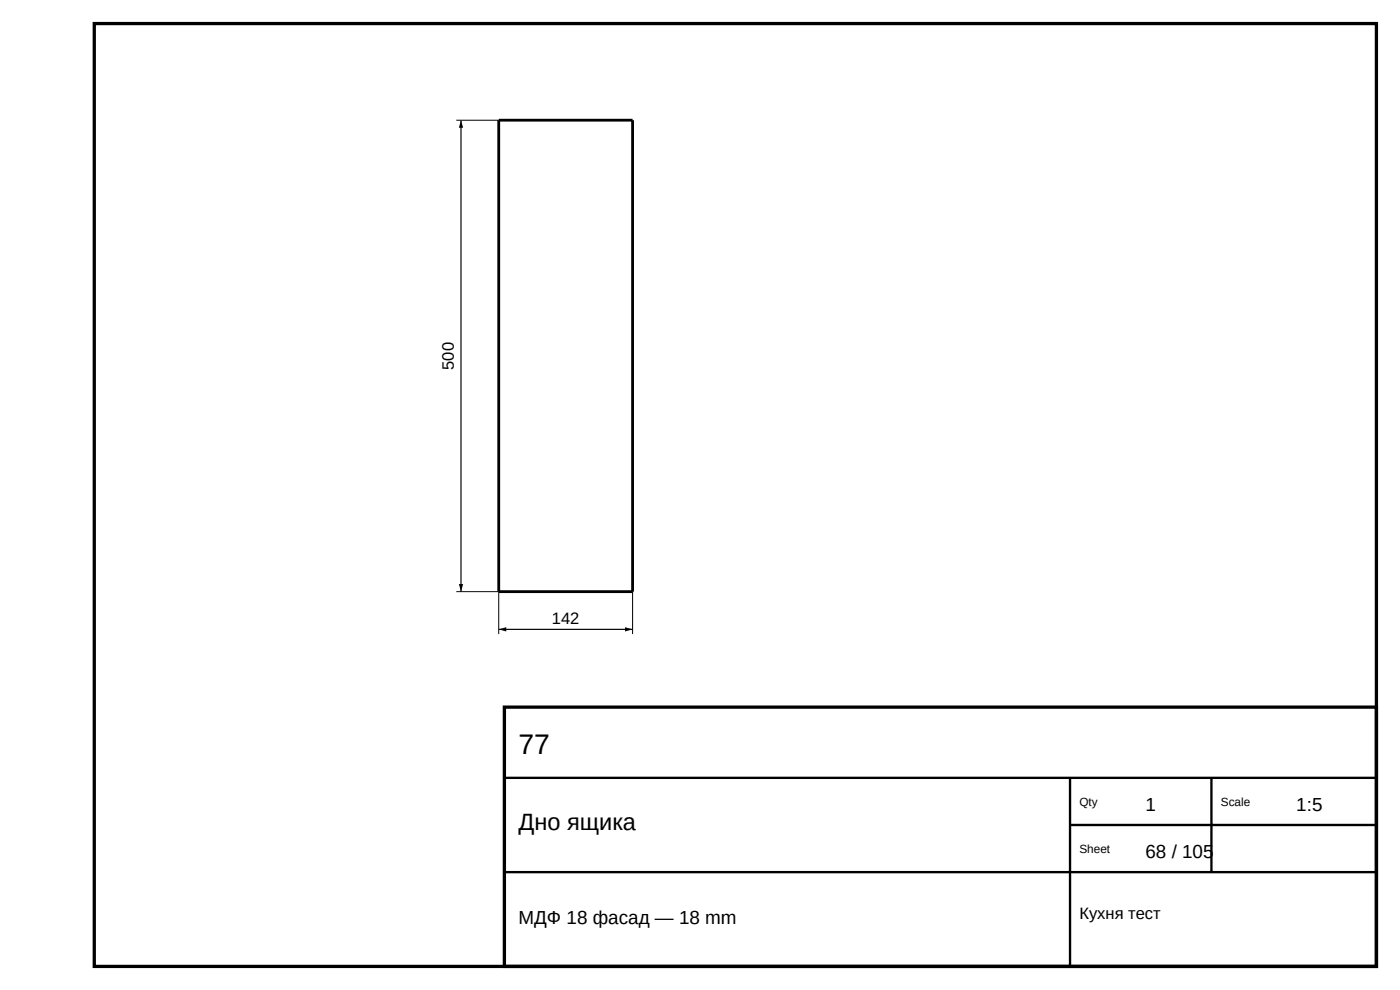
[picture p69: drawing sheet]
<svg xmlns="http://www.w3.org/2000/svg" width="297mm" height="210mm" viewBox="0 0 297 210" stroke-linecap="round" stroke-linejoin="round" font-family="sans-serif">
<defs><g id="words">
<text font-size="6" x="110" y="160">77</text>
<text font-size="5" x="110" y="176">Дно ящика</text>
<g font-size="4">
<text x="243" y="172">1</text>
<text x="275" y="172">1:5</text>
<text x="243" y="182">68 / 105</text>
<text x="110" y="196">МДФ 18 фасад — 18 mm</text>
</g>
<g font-size="3.5">
<text x="96.3" y="78.4" transform="rotate(-90 96.3 78.4)">500</text>
<text x="117.1" y="132.3">142</text>
<text x="229" y="195">Кухня тест</text>
</g>
<g font-size="2.5">
<text x="229" y="171">Qty</text>
<text x="259" y="171">Scale</text>
<text x="229" y="181">Sheet</text>
</g>
</g></defs>
<path d="M20 5h272v200h-272zM107 150h185v55h-185z" fill="none" stroke="#000" stroke-width=".7" stroke-linecap="butt"/>
<path d="M107 165h185M227 165v40M227 175h65M257 165v20M107 185h185" fill="none" stroke="#000" stroke-width=".5"/>
<path d="M105.8 25.5h28.4v100h-28.4z" fill="none" stroke="#000" stroke-width=".6"/>
<path d="M96.8 25.5h9M96.8 125.5h9v9M134.2 125.5v9" fill="none" stroke="#000" stroke-width=".21"/>
<path d="M97.8 25.5v100M105.8 133.5h28.4" fill="none" stroke="#000" stroke-width=".25"/>
<path d="M97.8 25.5l.4 1.6h-.9zM97.3 123.9h.9l-.4 1.6zM105.8 133.5l1.6-.4v.8zM132.6 133.1l1.6 .4-1.6 .4z" fill="#000"/>
<use href="#words"/>
</svg>
